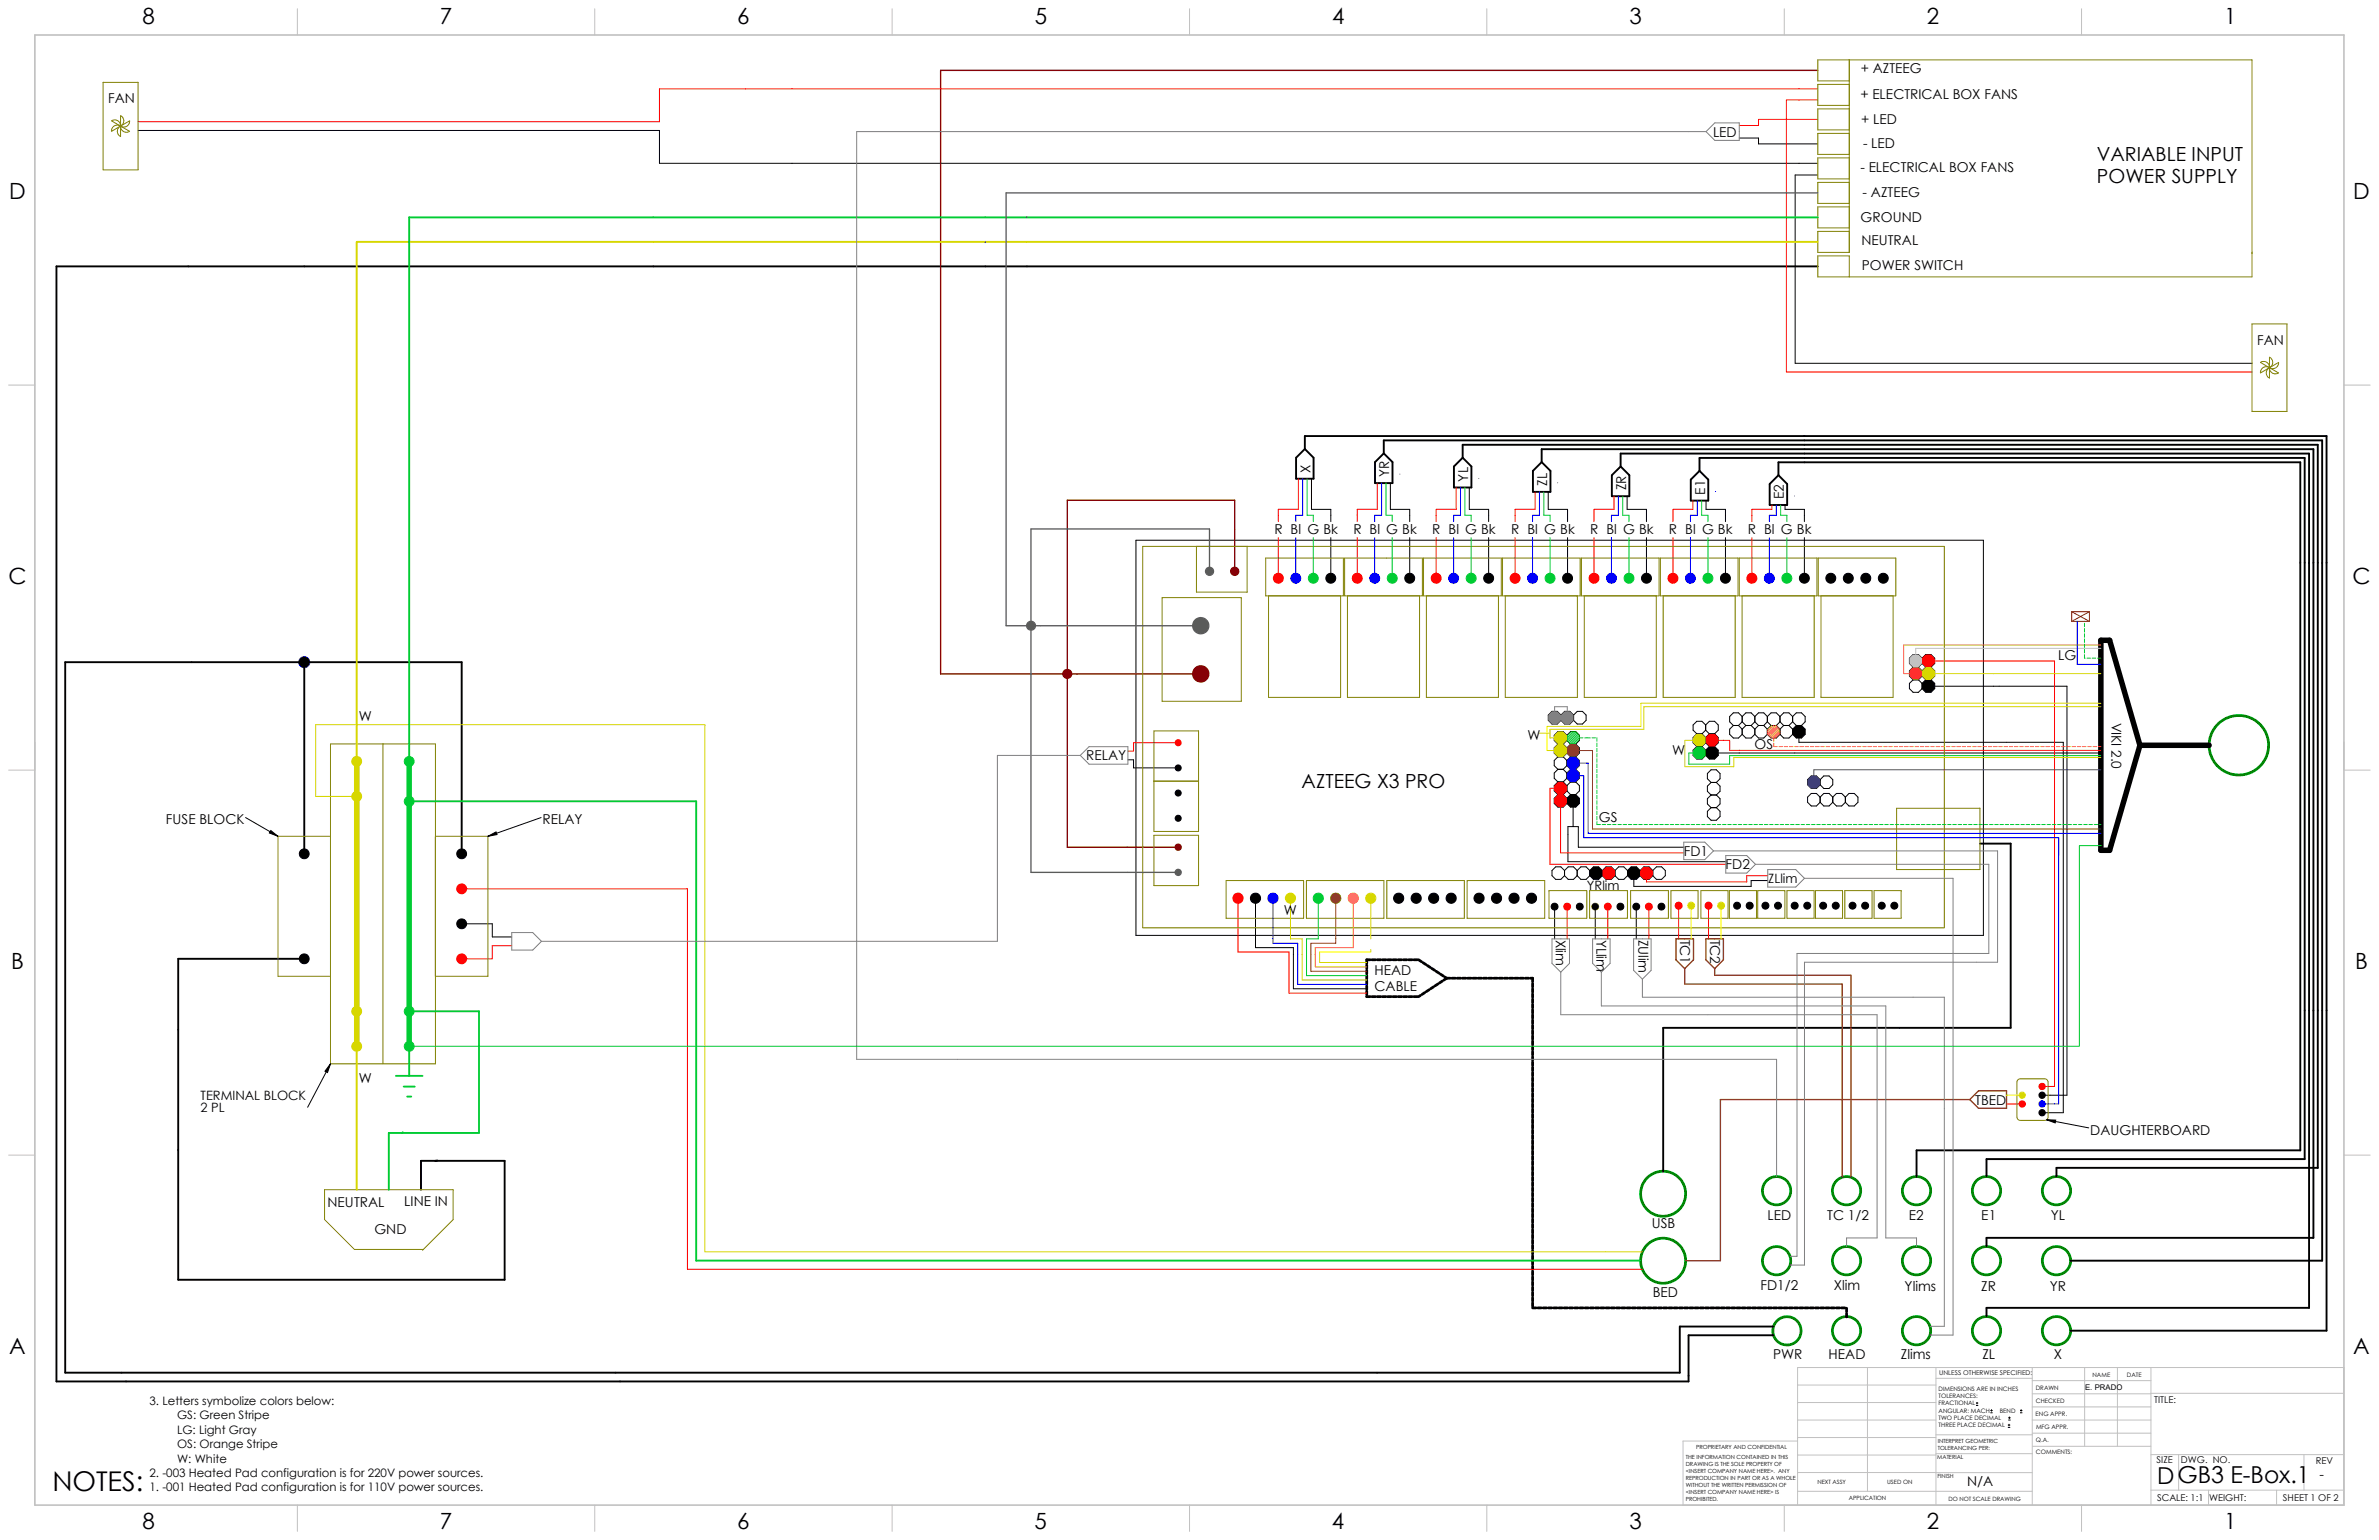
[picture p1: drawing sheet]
<svg xmlns="http://www.w3.org/2000/svg" width="864mm" height="559mm" viewBox="0 0 864 559" stroke-linecap="round" stroke-linejoin="round" font-family="sans-serif">
<defs><g id="words">
<text font-size="9.9" x="19" y="541.2">NOTES:</text>
<text font-size="8.5" x="783.1" y="538.4">DGB3 E-Box.1</text>
<g font-size="8.1">
<text x="51.8" y="8.5">8</text>
<text x="159.7" y="8.5">7</text>
<text x="267.7" y="8.5">6</text>
<text x="375.6" y="8.5">5</text>
<text x="483.6" y="8.5">4</text>
<text x="591.5" y="8.5">3</text>
<text x="699.5" y="8.5">2</text>
<text x="807.4" y="8.5">1</text>
<text x="3.3" y="72">D</text>
<text x="854.3" y="72">D</text>
<text x="3.1" y="211.7">C</text>
<text x="854" y="211.7">C</text>
<text x="4.1" y="351.4">B</text>
<text x="854.9" y="351.4">B</text>
<text x="3.3" y="491.1">A</text>
<text x="854.3" y="491.1">A</text>
<text x="51.7" y="554.6">8</text>
<text x="159.7" y="554.6">7</text>
<text x="267.7" y="554.6">6</text>
<text x="375.6" y="554.6">5</text>
<text x="483.5" y="554.6">4</text>
<text x="591.5" y="554.6">3</text>
<text x="699.4" y="554.6">2</text>
<text x="807.4" y="554.6">1</text>
</g>
<g font-size="7.1">
<text x="761.2" y="58.3">VARIABLE INPUT</text>
<text x="761.2" y="66.3">POWER SUPPLY</text>
<text x="472.5" y="286.1">AZTEEG X3 PRO</text>
</g>
<g font-size="4.9">
<text x="675.5" y="26.4">+ AZTEEG</text>
<text x="675.3" y="36">+ ELECTRICAL BOX FANS</text>
<text x="39.3" y="37.4">FAN</text>
<text x="675.6" y="45">+ LED</text>
<text x="621.8" y="49.7">LED</text>
<text x="676.3" y="53.7">- LED</text>
<text x="675.3" y="62.6">- ELECTRICAL BOX FANS</text>
<text x="676.1" y="71.5">- AZTEEG</text>
<text x="675.4" y="80.5">GROUND</text>
<text x="675.7" y="89">NEUTRAL</text>
<text x="675.9" y="97.9">POWER SWITCH</text>
<text x="819.3" y="125.1">FAN</text>
<text x="475.7" y="171.6" transform="rotate(-90 475.7 171.6)">X</text>
<text x="504.3" y="173.1" transform="rotate(-90 504.3 173.1)">YR</text>
<text x="533" y="174.7" transform="rotate(-90 533 174.7)">YL</text>
<text x="561.7" y="176.3" transform="rotate(-90 561.7 176.3)">ZL</text>
<text x="590.3" y="177.9" transform="rotate(-90 590.3 177.9)">ZR</text>
<text x="619" y="179.5" transform="rotate(-90 619 179.5)">E1</text>
<text x="647.6" y="181.1" transform="rotate(-90 647.6 181.1)">E2</text>
<text x="462.6" y="193.8">R Bl G Bk</text>
<text x="491.3" y="193.8">R Bl G Bk</text>
<text x="519.9" y="193.8">R Bl G Bk</text>
<text x="548.6" y="193.8">R Bl G Bk</text>
<text x="577.2" y="193.8">R Bl G Bk</text>
<text x="605.9" y="193.8">R Bl G Bk</text>
<text x="634.5" y="193.8">R Bl G Bk</text>
<text x="747.2" y="239.5">LG</text>
<text x="130.3" y="261.6">W</text>
<text x="766.5" y="262.3" transform="rotate(90 766.5 262.3)">VIKI 2.0</text>
<text x="554.5" y="268.4">W</text>
<text x="394.3" y="275.8">RELAY</text>
<text x="607" y="274.1">W</text>
<text x="636.9" y="271.6">OS</text>
<text x="60.2" y="299.1">FUSE BLOCK</text>
<text x="197" y="299.1">RELAY</text>
<text x="580.4" y="298.2">GS</text>
<text x="611.2" y="310.5">FD1</text>
<text x="626.4" y="315.5">FD2</text>
<text x="466.1" y="332.1">W</text>
<text x="564.8" y="340.9" transform="rotate(90 564.8 340.9)">Xlim</text>
<text x="579.5" y="340.9" transform="rotate(90 579.5 340.9)">YLlim</text>
<text x="594.8" y="340.9" transform="rotate(90 594.8 340.9)">ZUlim</text>
<text x="609.9" y="340.9" transform="rotate(90 609.9 340.9)">TC1</text>
<text x="620.8" y="340.9" transform="rotate(90 620.8 340.9)">TC2</text>
<text x="498.9" y="353.8">HEAD</text>
<text x="498.9" y="359.8">CABLE</text>
<text x="130.3" y="393">W</text>
<text x="717" y="400.8">TBED</text>
<text x="758.8" y="411.7">DAUGHTERBOARD</text>
<text x="118.9" y="437.8">NEUTRAL</text>
<text x="146.8" y="437.6">LINE IN</text>
<text x="641.6" y="442.6">LED</text>
<text x="663.3" y="442.6">TC 1/2</text>
<text x="693" y="442.5">E2</text>
<text x="719.2" y="442.5">E1</text>
<text x="744.5" y="442.5">YL</text>
<text x="135.9" y="447.7">GND</text>
<text x="599.6" y="445.5">USB</text>
<text x="639.1" y="468">FD1/2</text>
<text x="665.7" y="468">Xlim</text>
<text x="600" y="470.5">BED</text>
<text x="691.4" y="468.3">Ylims</text>
<text x="719.2" y="468.3">ZR</text>
<text x="744.1" y="468.3">YR</text>
<text x="643.7" y="493.2">PWR</text>
<text x="663.8" y="493.2">HEAD</text>
<text x="690" y="493.2">Zlims</text>
<text x="719.6" y="493.2">ZL</text>
<text x="745.6" y="493.2">X</text>
<text x="714.1" y="539.1">N/A</text>
<text x="842" y="536.7">-</text>
</g>
<g font-size="4.7">
<text x="576.1" y="322.9">YRlim</text>
<text x="641.9" y="320.2">ZLlim</text>
<text x="72.8" y="399">TERMINAL BLOCK</text>
<text x="72.8" y="403.5">2 PL</text>
</g>
<g font-size="4.2">
<text x="54.3" y="509.8">3. Letters symbolize colors below:</text>
<text x="64.3" y="515.1">GS: Green Stripe</text>
<text x="64.3" y="520.3">LG: Light Gray</text>
<text x="64.3" y="525.5">OS: Orange Stripe</text>
<text x="64.3" y="530.7">W: White</text>
<text x="54.3" y="536">2. -003 Heated Pad configuration is for 220V power sources.</text>
<text x="54.3" y="541.2">1. -001 Heated Pad configuration is for 110V power sources.</text>
</g>
<g font-size="3.4">
<text x="782" y="508.9">TITLE:</text>
<text x="782.9" y="531">SIZE</text>
<text x="791.7" y="531">DWG. NO.</text>
<text x="840.7" y="531.1">REV</text>
<text x="783.1" y="544.5">SCALE: 1:1</text>
<text x="801.9" y="544.7">WEIGHT:</text>
<text x="828.8" y="544.5">SHEET 1 OF 2</text>
</g>
<text font-size="2.8" x="756.9" y="504.4">E. PRADO</text>
<text font-size="2.4" x="704" y="499.1">UNLESS OTHERWISE SPECIFIED:</text>
<g font-size="2.2">
<text x="759.6" y="499.5">NAME</text>
<text x="772.1" y="499.6">DATE</text>
<text x="703.7" y="504.7">DIMENSIONS ARE IN INCHES</text>
<text x="703.7" y="507.3">TOLERANCES:</text>
<text x="703.7" y="509.9">FRACTIONAL</text>
<text x="739" y="504.3">DRAWN</text>
<text x="739" y="509.2">CHECKED</text>
<text x="703.7" y="512.6">ANGULAR: MACH</text>
<text x="703.7" y="515.3">TWO PLACE DECIMAL</text>
<text x="726" y="512.6">BEND</text>
<text x="739" y="513.9">ENG APPR.</text>
<text x="703.7" y="517.9">THREE PLACE DECIMAL</text>
<text x="739.1" y="518.6">MFG APPR.</text>
<text x="739.1" y="527.5">COMMENTS:</text>
<text x="739.1" y="523.3">Q.A.</text>
</g>
<g font-size="2.1">
<text x="659.7" y="538.6">NEXT ASSY</text>
<text x="685.1" y="538.6">USED ON</text>
<text x="671.2" y="544.4">APPLICATION</text>
<text x="707.3" y="544.5">DO NOT SCALE DRAWING</text>
</g>
<g font-size="2">
<text x="615.7" y="525.8">PROPRIETARY AND CONFIDENTIAL</text>
<text x="703.4" y="523.5">INTERPRET GEOMETRIC</text>
<text x="703.4" y="526">TOLERANCING PER:</text>
<text x="612" y="529.4">THE INFORMATION CONTAINED IN THIS</text>
<text x="612" y="531.9">DRAWING IS THE SOLE PROPERTY OF</text>
<text x="703.3" y="529.6">MATERIAL</text>
<text x="612" y="534.5">&lt;INSERT COMPANY NAME HERE&gt;. ANY</text>
<text x="612" y="537">REPRODUCTION IN PART OR AS A WHOLE</text>
<text x="612" y="539.5">WITHOUT THE WRITTEN PERMISSION OF</text>
<text x="703.3" y="536.4">FINISH</text>
<text x="612" y="542">&lt;INSERT COMPANY NAME HERE&gt; IS</text>
<text x="612" y="544.5">PROHIBITED.</text>
</g>
</g></defs>
<g fill="none" stroke="#000" stroke-width=".36">
<path d="M50.1 47.3h189.3v12h420.5M631.4 50.1h7v2.1h21.5M659.9 63.5h-8.2v68.3h165.8M476.1 173.7v11.1h7v4.5M504.7 175.3v9.5h7v4.5M533.4 176.9v7.9h7v4.5M562 178.5v6.3h7v4.5M412.4 196h307.6v143.4h-307.6zM483.1 195.1v12.9M511.7 195.1v12.9M540.4 195.1v12.9M569 195.1v12.9"/>
<path d="M590.7 180.1v4.7h7v4.5M597.7 195.1v12.9M619.3 181.6v3.2h7.1v4.5M626.4 195.1v12.9M648 183.2v1.6h7v4.5M655 195.1v12.9M697.7 238.8l1.4-1.3h1.9l1.3 1.3v1.9l-1.3 1.4M697.7 238.8l-1.3-1.3h-1.9l-1.4 1.3v1.9l1.4 1.4M697.7 238.8v1.9M566.6 259.5l-1.3-1.4h-1.9l-1.4 1.4v1.9l1.4 1.3h1.9l1.3-1.3M566.6 259.5l1.4-1.4h1.9l1.3 1.4M566.6 259.5v1.9"/>
<path d="M571.2 259.5v1.9M571.2 259.5l1.4-1.4h1.8l1.4 1.4v1.9l-1.4 1.3h-1.8l-1.4-1.3M694.5 242.1l-1.4 1.3v1.9l1.4 1.4M694.5 246.7l-1.4 1.3v1.9l1.4 1.3h1.9l1.3-1.3M694.5 242.1h1.9M694.5 246.7h1.9M696.4 242.1l1.3 1.3M696.4 246.7l1.3 1.3M697.7 245.3l1.4 1.4M697.7 240.7l-1.3 1.4M697.7 243.4v1.9M697.7 248v1.9"/>
<path d="M697.7 240.7l1.4 1.4M697.7 245.3l-1.3 1.4M699.1 242.1h1.9M699.1 242.1l-1.4 1.3M699.1 246.7h1.9M699.1 246.7l-1.4 1.3M701 242.1l1.3 1.3v1.9l-1.3 1.4M701 246.7l1.3 1.3v1.9l-1.3 1.3h-1.9l-1.4-1.3M702.3 249h48v148.4h-9M409.4 275.7h2.1v2.9h15.1M565.5 270l-1.3 1.4v1.9l1.3 1.3M565.5 274.6l-1.3 1.3v1.9l1.3 1.4"/>
<path d="M565.5 279.2l-1.3 1.3v1.9l1.3 1.3M565.5 270h2M565.5 274.6h2M565.5 279.2h2M566.6 261.4l1.4 1.3h1.9l1.3-1.3M567.5 270l1.3 1.4M567.5 279.2l1.3 1.3M567.5 274.6l1.3 1.3M568.8 266.8l-1.3-1.3h-2l-1.3 1.3v1.9l1.3 1.3M568.8 266.8l1.3-1.3h1.9l1.3 1.3v1.9l-1.3 1.3M568.8 273.3l1.3 1.3M568.8 268.7l-1.3 1.3"/>
<path d="M568.8 266.8v1.9M568.8 271.4v1.9M568.8 275.9v1.9M568.8 273.3l-1.3 1.3M568.8 268.7l1.3 1.3M568.8 277.8l-1.3 1.4M568.8 277.8l1.3 1.4M570.1 270h1.9M570.1 274.6h1.9M570.1 270l-1.3 1.4M570.1 279.2h1.9M570.1 274.6l-1.3 1.3"/>
<path d="M570.1 279.2l-1.3 1.3M572 270l1.3 1.4v1.9l-1.3 1.3M572 274.6l1.3 1.3v1.9l-1.3 1.4M572 279.2l1.3 1.3v1.9l-1.3 1.3M616 266.3l-1.4 1.3v1.9l1.4 1.4M616 270.9l-1.4 1.3v1.9l1.4 1.3h1.8l1.4-1.3M616 266.3h1.8M616 270.9h1.8M617.8 266.3l1.4 1.3M617.8 270.9l1.4 1.3M619.2 263.1l1.3-1.4h1.9l1.3 1.4v1.8l-1.3 1.4M619.2 263.1l-1.4-1.4h-1.8l-1.4 1.4v1.8l1.4 1.4"/>
<path d="M619.2 264.9l-1.4 1.4M619.2 263.1v1.8M619.2 267.6v1.9M619.2 272.2v1.9M619.2 264.9l1.3 1.4M619.2 269.5l1.3 1.4M619.2 269.5l-1.4 1.4M620.5 266.3h1.9M620.5 266.3l-1.3 1.3M620.5 270.9h1.9M620.5 270.9l-1.3 1.3M622.4 266.3l1.3 1.3v1.9l-1.3 1.4"/>
<path d="M622.4 270.9l1.3 1.3v1.9l-1.3 1.3h-1.9l-1.3-1.3M623.7 273.2h138.9M629.2 263.2l-1.3 1.4v1.9l1.3 1.3h1.9l1.3-1.3M629.2 263.2h1.9M631.1 263.2l1.3 1.4M632.4 260l1.4-1.3h1.9l1.3 1.3M632.4 260l-1.3-1.3h-1.9l-1.3 1.3v1.9l1.3 1.3M632.4 266.5l1.4 1.3h1.9l1.3-1.3M632.4 261.9l-1.3 1.3M632.4 260v1.9M632.4 264.6v1.9M632.4 261.9l1.4 1.3"/>
<path d="M633.8 263.2h1.9M633.8 263.2l-1.4 1.4M635.7 263.2l1.3 1.4M637 260l1.4-1.3h1.9l1.3 1.3M637 266.5l1.4 1.3h1.9l1.3-1.3M637 261.9l-1.3 1.3M637 260v1.9M637 264.6v1.9M637 261.9l1.4 1.3M638.4 263.2h1.9M638.4 263.2l-1.4 1.4M640.3 263.2l1.3 1.4"/>
<path d="M641.6 260l1.3-1.3h1.9l1.3 1.3M641.6 266.5l1.3 1.3h1.9l1.3-1.3M641.6 261.9l-1.3 1.3M641.6 260v1.9M641.6 264.6v1.9M641.6 261.9l1.3 1.3M642.9 263.2h1.9M642.9 263.2l-1.3 1.4M644.8 263.2l1.3 1.4M646.1 260l1.4-1.3h1.9l1.3 1.3M646.1 266.5l1.4 1.3h1.9l1.3-1.3M646.1 261.9l-1.3 1.3"/>
<path d="M646.1 260v1.9M646.1 264.6v1.9M646.1 261.9l1.4 1.3M647.5 263.2h1.9M647.5 263.2l-1.4 1.4M649.4 263.2l1.3 1.4M650.7 260l1.4-1.3h1.9l1.3 1.3v1.9l-1.3 1.3M650.7 261.9l-1.3 1.3M650.7 260v1.9M650.7 264.6v1.9M650.7 261.9l1.4 1.3M652.1 263.2h1.9"/>
<path d="M652.1 263.2l-1.4 1.4M653 267.8v1.6h96v134.4h-7.7M654 263.2l1.3 1.4v1.9l-1.3 1.3h-1.9l-1.4-1.3M565.5 283.7l-1.3 1.4v1.9l1.3 1.3M565.5 288.3l-1.3 1.4v1.8l1.3 1.4h2l1.3-1.4M565.5 283.7h2M565.5 288.3h2M567.5 283.7l1.3 1.4M567.5 288.3l1.3 1.4M568.8 280.5v1.9M568.8 285.1v1.9M568.8 289.7v1.8"/>
<path d="M568.8 287l-1.3 1.3M568.8 282.4l1.3 1.3M568.8 287l1.3 1.3M568.8 282.4l-1.3 1.3M570.1 283.7h1.9M570.1 288.3h1.9M570.1 283.7l-1.3 1.4M570.1 288.3l-1.3 1.4M571 292.9v7M572 283.7l1.3 1.4v1.9l-1.3 1.3M572 288.3l1.3 1.4v1.8l-1.3 1.4h-1.9l-1.3-1.4M621.1 283.9l-1.3-1.3v-1.9l1.3-1.4h1.9l1.4 1.4v1.9l-1.4 1.3"/>
<path d="M621.1 283.9l-1.3 1.4v1.8l1.3 1.4M621.1 288.5l-1.3 1.3v1.9l1.3 1.4M621.1 293.1l-1.3 1.3v1.9l1.3 1.3h1.9l1.4-1.3v-1.9l-1.4-1.3M621.1 283.9h1.9M621.1 288.5h1.9M621.1 293.1h1.9M623 283.9l1.4 1.4v1.8l-1.4 1.4M623 288.5l1.4 1.3v1.9l-1.4 1.4M660.7 282.9l-1.3-1.3h-1.9l-1.3 1.3v1.9l1.3 1.3h1.9l1.3-1.3M660.7 289.2l-1.3-1.3h-1.9l-1.3 1.3v1.9l1.3 1.4h1.9l1.3-1.4M660.7 289.2l1.4-1.3h1.9l1.3 1.3M660.7 291.1l1.4 1.4h1.9l1.3-1.4"/>
<path d="M660.7 282.9v1.9M660.7 289.2v1.9M660.7 282.9l1.4-1.3h1.9l1.3 1.3v1.9l-1.3 1.3h-1.9l-1.4-1.3M665.3 289.2l1.4-1.3h1.8l1.4 1.3M665.3 291.1l1.4 1.4h1.8l1.4-1.4M665.3 289.2v1.9M669.9 289.2l1.3-1.3h1.9l1.4 1.3v1.9l-1.4 1.4h-1.9l-1.3-1.4M669.9 289.2v1.9M567.9 315.9l1.4-1.4h1.9l1.3 1.4M567.9 315.9l-1.3-1.4h-1.9l-1.3 1.4v1.9l1.3 1.3h1.9l1.3-1.3M567.9 317.8l1.4 1.3h1.9l1.3-1.3M567.9 315.9v1.9"/>
<path d="M572.5 315.9l1.4-1.4h1.9l1.3 1.4M572.5 317.8l1.4 1.3h1.9l1.3-1.3M572.5 315.9v1.9M577.1 315.9l1.4-1.4h1.8l1.4 1.4M577.1 317.8l1.4 1.3h1.8l1.4-1.3M577.1 315.9v1.9M581.7 315.9l1.3-1.4h1.9l1.4 1.4M581.7 317.8l1.3 1.3h1.9l1.4-1.3M581.7 315.9v1.9M586.3 315.9l1.3-1.4h1.9l1.3 1.4M586.3 317.8l1.3 1.3h1.9l1.3-1.3M586.3 315.9v1.9"/>
<path d="M590.8 315.9l1.3-1.4h1.9l1.4 1.4M590.8 317.8l1.3 1.3h1.9l1.4-1.3M590.8 315.9v1.9M593.1 319.1v2.5h42.6v-2.1h6M595.4 315.9l1.3-1.4h1.9l1.4 1.4M595.4 317.8l1.3 1.3h1.9l1.4-1.3M595.4 315.9v1.9M600 315.9l1.3-1.4h1.9l1.3 1.4v1.9l-1.3 1.3h-1.9l-1.3-1.3M600 315.9v1.9M611.2 307.4h-38.3v-7.5h-3.7v12.8h57.3M169.1 335.2h9.6v4.8h7.1M455.8 327.8v16.1h13.7v14.9h26.6"/>
<path d="M564.3 330.2v10.5M579.1 330.2v10.5M594 330.2v10.5M603.6 327.8l-1.6 1.7"/>
<circle cx="483.1" cy="209.8" r="1.8"/>
<circle cx="511.7" cy="209.8" r="1.81"/>
<circle cx="540.4" cy="209.8" r="1.81"/>
<circle cx="569" cy="209.8" r="1.8"/>
<circle cx="597.7" cy="209.8" r="1.8"/>
<circle cx="626.3" cy="209.8" r="1.8"/>
<circle cx="655" cy="209.8" r="1.8"/>
<circle cx="664.6" cy="209.8" r="1.81"/>
<circle cx="670.9" cy="209.8" r="1.81"/>
<circle cx="677.3" cy="209.8" r="1.81"/>
<circle cx="683.6" cy="209.8" r="1.81"/>
<circle cx="427.7" cy="278.7" r="1.08"/>
<circle cx="427.7" cy="296.9" r="1.09"/>
<circle cx="427.7" cy="287.8" r="1.09"/>
<circle cx="110.4" cy="309.8" r="1.78"/>
<circle cx="167.6" cy="309.8" r="1.78"/>
<circle cx="167.6" cy="335.2" r="1.78"/>
<circle cx="455.8" cy="325.9" r="1.84"/>
<circle cx="507.7" cy="325.9" r="1.84"/>
<circle cx="514.1" cy="325.9" r="1.84"/>
<circle cx="520.4" cy="325.9" r="1.84"/>
<circle cx="526.8" cy="325.9" r="1.84"/>
<circle cx="536.9" cy="325.9" r="1.83"/>
<circle cx="543.3" cy="325.9" r="1.83"/>
<circle cx="549.6" cy="325.9" r="1.83"/>
<circle cx="556" cy="325.9" r="1.83"/>
<circle cx="564.3" cy="329" r="1.23"/>
<circle cx="573.5" cy="329" r="1.23"/>
<circle cx="588.2" cy="329" r="1.23"/>
<circle cx="594" cy="329" r="1.24"/>
<circle cx="603.1" cy="329" r="1.24"/>
<circle cx="630.6" cy="328.6" r="1.26"/>
<circle cx="635.1" cy="328.6" r="1.26"/>
<circle cx="640.9" cy="328.6" r="1.25"/>
<circle cx="645.5" cy="328.6" r="1.25"/>
<circle cx="651.5" cy="328.6" r="1.25"/>
<circle cx="656.1" cy="328.6" r="1.26"/>
<circle cx="661.8" cy="328.6" r="1.26"/>
<circle cx="666.4" cy="328.6" r="1.25"/>
<circle cx="672.5" cy="328.6" r="1.25"/>
<circle cx="677.1" cy="328.6" r="1.26"/>
<circle cx="683.1" cy="328.6" r="1.25"/>
<circle cx="687.7" cy="328.6" r="1.25"/>
<circle cx="110.4" cy="347.9" r="1.78"/>
<circle cx="741.3" cy="397.4" r="1.13"/>
<circle cx="741.3" cy="403.8" r="1.13"/>
</g>
<g fill="none" stroke="#800000" stroke-width=".49">
<path d="M659.9 25.5h-318.4v219.1h44.4M448.2 205.9v-24.4h-60.8v61.5M387.4 246.1v61.3h39.2M389 244.6h44"/>
<circle cx="448.2" cy="207.3" r="1.45"/>
<circle cx="387.4" cy="244.5" r="1.6"/>
<circle cx="435.9" cy="244.5" r="2.92"/>
<circle cx="427.7" cy="307.4" r="1.08"/>
</g>
<g fill="none" stroke="#f00" stroke-width=".36">
<path d="M659.9 32.2h-420.5v12h-189.3M659.9 36.3h-11.4v98.7h169M659.9 43.3h-21.5v2.2h-7M471.3 173.7v11.1h-7.3v4.5M500 175.3v9.5h-7.3v4.5M528.6 176.9v7.9h-7.3v4.5M557.2 178.5v6.3h-7.2v4.5M464 195.1v12.9M492.7 195.1v12.9M521.3 195.1v12.9M550 195.1v12.9M578.6 195.1v12.9"/>
<path d="M585.9 180.1v4.7h-7.3v4.5M607.3 195.1v12.9M614.5 181.6v3.2h-7.2v4.5M636 195.1v12.9M643.2 183.2v1.6h-7.2v4.5M702.3 239.9h43.5v154.3h-4.5M426.6 269.5h-15.1v3h-2.1M623.7 268.7h4.2v3.6h134.7M564.2 286h-1.6v27.6h63.9M566.5 292.9v16.6h44.7M641.7 317.8h-7.6v2.2h-36.4v-.9M169.4 322.5h80.2v138.1h346.6"/>
<path d="M449.4 327.8v17.6h18.5v15h28.2M568.9 330.2v10.5M583.6 330.2v10.5M598.6 330.2v10.5M609.3 329.9v10.8M620.2 329.9v10.8M185.8 343.2h-7.1v4.7h-9.6M728.4 400.6h6.8"/>
<circle cx="464" cy="209.8" r="1.8"/>
<circle cx="492.7" cy="209.8" r="1.81"/>
<circle cx="521.3" cy="209.8" r="1.81"/>
<circle cx="550" cy="209.8" r="1.8"/>
<circle cx="578.6" cy="209.8" r="1.8"/>
<circle cx="607.3" cy="209.8" r="1.8"/>
<circle cx="635.9" cy="209.8" r="1.8"/>
<circle cx="427.7" cy="269.5" r="1.08"/>
<circle cx="167.6" cy="322.5" r="1.78"/>
<circle cx="449.4" cy="325.9" r="1.84"/>
<circle cx="568.9" cy="329" r="1.24"/>
<circle cx="583.6" cy="329" r="1.24"/>
<circle cx="598.5" cy="329" r="1.23"/>
<circle cx="609.4" cy="328.6" r="1.25"/>
<circle cx="620.2" cy="328.6" r="1.25"/>
<circle cx="167.6" cy="347.9" r="1.78"/>
<circle cx="741.3" cy="394.2" r="1.13"/>
<circle cx="734.1" cy="400.6" r="1.13"/>
</g>
<path d="M823.3 133.4h1M823.5 133.1l.7 .7M823.9 132.9v1M824.2 133.1l-.7 .7M573.3 272.3h4.8v28.5h184.5M484.9 327.8v14.5h-9v10.1h20.2" fill="none" stroke="#804000" stroke-width=".36"/>
<g fill="none" stroke="#008000" stroke-width="1" stroke-linecap="butt">
<circle cx="812.7" cy="270.4" r="10.8"/>
<circle cx="603.7" cy="433.1" r="8.2"/>
<circle cx="644.9" cy="432.1" r="5.1"/>
<circle cx="670.3" cy="432.1" r="5.1"/>
<circle cx="695.7" cy="432.1" r="5.1"/>
<circle cx="721.1" cy="432.1" r="5.1"/>
<circle cx="746.5" cy="432.1" r="5.1"/>
<circle cx="603.7" cy="457.5" r="8.2"/>
<circle cx="644.9" cy="457.5" r="5.1"/>
<circle cx="670.3" cy="457.5" r="5.1"/>
<circle cx="695.7" cy="457.5" r="5.1"/>
<circle cx="721.1" cy="457.5" r="5.1"/>
<circle cx="746.5" cy="457.5" r="5.1"/>
<circle cx="648.7" cy="482.9" r="5.1"/>
<circle cx="670.3" cy="482.9" r="5.1"/>
<circle cx="695.7" cy="482.9" r="5.1"/>
<circle cx="721.1" cy="482.9" r="5.1"/>
<circle cx="746.5" cy="482.9" r="5.1"/>
</g>
<g fill="none" stroke="#808000" stroke-width=".36">
<path d="M37.4 29.9h12.7v31.7h-12.7zM671.3 30.6h-11.4v7.6h11.4M671.3 29.4h-11.4v-7.7h157.6v78.8h-157.6v-7.6h11.4v7.6M671.3 39.5h-11.4v7.6h11.4M671.3 21.7v69.9h-11.4v-7.6h11.4M40.5 43.8a2.12 2.12 0 0 1 2.2 0 2.12 2.12 0 0 1 1.1 2zM41 46.1l1.5-.7 1.3 .4-3.3 1.9zM43.2 45.8h1.1M43.4 45.4l.7 .7M43.8 45.8l3.3 1.9a2.12 2.12 0 0 1-2.3 0 2.12 2.12 0 0 1-1-1.9zM43.8 45.8l3.3-2a2.12 2.12 0 0 1-1.1 2 2.12 2.12 0 0 1-2.2 0zM43.8 41.9v7.7a2.29 2.29 0 0 1-1.2-2.3 2.29 2.29 0 0 1 1.7-1.9 2.09 2.09 0 0 0-.5-3.5z"/>
<path d="M44.1 45.4l-.7 .7M671.3 48.4h-11.4v7.6h11.4M671.3 57.3h-11.4v7.6h11.4M671.3 66.2h-11.4v7.6h11.4M671.3 75.1h-11.4v7.6h11.4M817.5 117.5h12.7v31.8h-12.7zM820.6 131.5a2.12 2.12 0 0 1 2.2-.1 2.12 2.12 0 0 1 1 2zM821.1 133.7a2.66 2.66 0 0 1 3.6 0 2.21 2.21 0 0 0 2.5-2.2l-6.6 3.8 .1-.8zM823.8 133.4l3.4 1.9a2.16 2.16 0 0 1-3.4-1.9zM823.8 129.6a2.27 2.27 0 0 1 1.2 2.3 2.27 2.27 0 0 1-1.7 1.9 2.08 2.08 0 0 0 .5 3.4zM414.8 198.3h291v138.4h-291zM434.3 198.3v16.6h18.4v-16.6"/>
<path d="M421.9 216.9h28.7v37.6h-28.7zM459.5 202.5h28.1v13.7h-28.1zM460.5 216.2v36.8h26.2v-36.8M488.1 202.5h28.2v13.7h-28.2zM489.1 216.2v36.8h26.2v-36.8M516.7 202.5h28.3v13.7h-28.3zM517.8 216.2v36.8h26.2v-36.8M545.4 202.5h28.2v13.7h-28.2zM546.4 216.2v36.8h26.2v-36.8M574.1 202.5h28.2v13.7h-28.2zM575.1 216.2v36.8h26.1v-36.8M602.7 202.5h28.2v13.7h-28.2z"/>
<path d="M603.7 216.2v36.8h26.2v-36.8M631.4 202.5h28.2v13.7h-28.2zM632.4 216.2v36.8h26.2v-36.8M660 202.5h28.2v13.7h-28.2zM661 216.2v36.8h26.2v-36.8M120 270h38.1v116h-38.1zM139 270v116M418.9 265.2h16.2v36.5h-16.2zM418.9 283.5h16.2M688.5 293.3h30.3v22.2h-30.3zM120 303.5h-19.1v50.8h19.1M158.1 303.5h19v50.8h-19"/>
<path d="M418.9 303.1h16.2v18.2h-16.2zM445.1 319.5h28.1v13.7h-28.1zM474.2 319.5h28.2v13.7h-28.2zM503.4 319.5h28.2v13.7h-28.2zM532.6 319.5h28.2v13.7h-28.2zM562.3 323.2h13.7v10h-13.7zM577 323.2h13.8v10h-13.8zM591.9 323.2h13.7v10h-13.7zM606.6 323.2h9.8v10h-9.8zM617.4 323.2h9.9v10h-9.9zM627.8 323.2h9.9v10h-9.9zM638.1 323.2h9.8v10h-9.8z"/>
<path d="M648.7 323.2h9.8v10h-9.8zM659 323.2h9.9v10h-9.9zM669.7 323.2h9.9v10h-9.9zM680.3 323.2h9.8v10h-9.8zM732.5 391.8l.9-.4h8.8l1.1 .7 .2 13.3-.6 1-9.5 .1-1-.4-.2-.7v-12.8zM153.7 453.4h-25.1l-10.8-10.9v-10.8h46.7v10.8l-11.1 11.2"/>
<circle cx="484.9" cy="325.9" r="1.84"/>
<circle cx="579.1" cy="329" r="1.23"/>
</g>
<g fill="none" stroke="#ff8000" stroke-width=".36">
<path d="M762.6 234.1h-71.5v10.3h2.1M643.2 263.2l-1.6 1.7M643.9 267.8v1.2M643.9 269.7v1.2h1.3M643.9 263.2l-2.3 2.3M644.5 263.2l-2.9 3M645 263.4l-3.3 3.2M645.3 263.7l-3.3 3.2M645.6 264l-3.2 3.3M645.8 270.9h1.2M645.9 264.4l-3.2 3.2M646.1 264.8l-3 3"/>
<path d="M646.1 265.4l-2.3 2.4M646.1 266.1l-1.7 1.7M647.7 270.9h1.2M649.6 270.9h1.2M651.5 270.9h1.2M653.4 270.9h1.3M655.3 270.9h1.3M657.2 270.9h1.2M659.1 270.9h1.2M661 270.9h1.2M662.9 270.9h1.3M664.8 270.9h1.3"/>
<path d="M666.7 270.9h1.3M668.6 270.9h1.2M670.5 270.9h1.2M672.4 270.9h1.2M674.3 270.9h1.3M676.2 270.9h1.3M678.1 270.9h1.3M680 270.9h1.2M681.9 270.9h1.2M683.8 270.9h1.3M685.7 270.9h1.3M687.6 270.9h1.3"/>
<path d="M689.5 270.9h1.2M691.4 270.9h1.2M693.3 270.9h1.2M695.2 270.9h1.2M697.1 270.9h1.3M699 270.9h1.3M700.9 270.9h1.2M702.8 270.9h1.2M704.7 270.9h1.2M706.6 270.9h1.3M708.5 270.9h1.3M710.4 270.9h1.3"/>
<path d="M712.3 270.9h1.2M714.2 270.9h1.2M716.1 270.9h1.2M718 270.9h1.3M719.9 270.9h1.3M721.8 270.9h1.3M723.7 270.9h1.2M725.6 270.9h1.2M727.5 270.9h1.3M729.4 270.9h1.3M731.3 270.9h1.3M733.2 270.9h1.3"/>
<path d="M735.1 270.9h1.2M737 270.9h1.2M738.9 270.9h1.2M740.8 270.9h1.3M742.7 270.9h1.3M744.6 270.9h1.2M746.5 270.9h1.2M748.4 270.9h1.2M750.3 270.9h1.2M752.2 270.9h1.3M754.1 270.9h1.3M756 270.9h1.2"/>
<path d="M757.9 270.9h1.2M759.8 270.9h1.2M761.7 270.9h1M491.2 327.8v16.1M491.2 343.9h.1M491.2 343.9h-13.8v6.9h18.7"/>
<circle cx="491.3" cy="325.9" r="1.84"/>
</g>
<g fill="none" stroke="#d7d700" stroke-width=".36">
<path d="M762.6 256.4h-165.9v8.3h-34.1v3h1.6M129.5 278v.1M558.9 266.1h3.7M614.6 268.6h-2.9v9.6h17.7v-3.3h133.2M127.7 289h-13.1v-26h141.3v191.2h340.3M468.5 327.8v12.9h4.2v14.9h23.4M497.6 344.6v.8"/>
<circle cx="129.5" cy="276.3" r="1.77"/>
<circle cx="129.5" cy="289" r="1.77"/>
<circle cx="497.6" cy="325.9" r="1.84"/>
<circle cx="129.5" cy="367" r="1.78"/>
<circle cx="129.5" cy="379.7" r="1.78"/>
</g>
<g fill="none" stroke="#ff0" stroke-width=".36">
<path d="M702.3 244.4h60.3M762.6 255.2h-167v8.4h-34.1l.1 8.7h2.6M497.6 327.8v12.9M613.9 329.9v10.8M624.8 329.9v10.8M497.6 345.4h-18.6v3.8h17.1M728.4 397.4h4.5"/>
<circle cx="468.5" cy="325.9" r="1.84"/>
<circle cx="613.9" cy="328.6" r="1.25"/>
<circle cx="624.8" cy="328.6" r="1.27"/>
<circle cx="734.1" cy="397.4" r="1.13"/>
</g>
<g fill="none" stroke="#0c3" stroke-width=".36">
<path d="M474.5 173.7v13.3h2.2v2.3M503.1 175.3v11.7h2.3v2.3M531.8 176.9v10.1h2.2v2.3M560.4 178.5v8.5h2.3v2.3M476.7 195.1v12.9M505.4 195.1v12.9M534 195.1v12.9M562.7 195.1v12.9M589.1 180.1v6.9h2.2v2.3M591.3 195.1v12.9M617.7 181.6v5.4h2.3v2.3M620 195.1v12.9"/>
<path d="M646.4 183.2v3.8h2.3v2.3M648.7 195.1v12.9M756.7 237.5v1.3h.3M756.7 225.4v.1M756.7 226.1v1.3M756.7 228.1v1.2M756.7 230v1.2M756.7 231.9v1.2M756.7 233.7v1.3M756.7 235.6v1.3M757.6 238.8h1.3M759.5 238.8h1.3"/>
<path d="M761.4 238.8h1.3M148.6 278.1h.1M570.5 265.5l-1.7 1.6M571.1 265.5l-2.3 2.3M571.8 265.5l-3 2.9M572.2 265.6l-3.2 3.3M572.5 266l-3.2 3.2M572.9 266.3l-3.3 3.2M573.2 266.6l-3.3 3.2M573.3 267l-2.9 3M573.3 268.3l-1.7 1.7M574.6 267.7h-1.3l-2.3 2.3"/>
<path d="M575.3 267.7h2M577.9 267.7h1.3M579.7 267.7v1.3M579.7 269.6v1.3M579.7 271.5v1.3M579.7 273.4v1.3M579.7 275.3v1.3M579.7 277.2v1.3M579.7 279.1v1.3M614.6 273.2h-1.5v4.1h14.8v-3.1h134.7M579.7 281v1.3M579.7 282.9v1.3"/>
<path d="M579.7 284.8v1.3M579.7 286.7v1.3M579.7 288.6v1.3M579.7 290.5v1.3M579.7 292.4v1.3M579.7 294.3v1.3M579.7 296.2v1.3M579.7 298.1v1.1h1.3M581.6 299.2h1.3M583.5 299.2h1.3M585.4 299.2h1.3M587.3 299.2h1.3"/>
<path d="M589.2 299.2h1.3M591.1 299.2h1.3M593 299.2h1.3M594.9 299.2h1.3M596.8 299.2h1.3M598.7 299.2h1.3M600.6 299.2h1.3M602.5 299.2h1.3M604.4 299.2h1.3M606.3 299.2h1.3M608.2 299.2h1.3M610.1 299.2h1.3"/>
<path d="M612 299.2h1.3M613.9 299.2h1.3M615.8 299.2h1.3M617.7 299.2h1.3M619.6 299.2h1.3M621.5 299.2h1.3M623.4 299.2h1.3M625.3 299.2h1.3M627.2 299.2h1.3M629.1 299.2h1.3M631 299.2h1.3M632.9 299.2h1.3"/>
<path d="M634.8 299.2h1.3M636.7 299.2h1.3M638.6 299.2h1.3M640.5 299.2h1.3M642.4 299.2h1.3M644.3 299.2h1.3M646.2 299.2h1.3M648.1 299.2h1.3M650 299.2h1.3M651.9 299.2h1.3M653.8 299.2h1.3M655.7 299.2h1.3"/>
<path d="M657.6 299.2h1.3M659.5 299.2h1.3M661.4 299.2h1.3M663.3 299.2h1.3M665.2 299.2h1.3M667.1 299.2h1.3M669 299.2h1.3M670.9 299.2h1.3M672.8 299.2h1.3M674.7 299.2h1.3M676.6 299.2h1.3M678.5 299.2h1.3"/>
<path d="M680.4 299.2h1.3M682.3 299.2h1.3M684.2 299.2h1.3M686.1 299.2h1.3M688 299.2h1.3M689.9 299.2h1.3M691.8 299.2h1.3M693.7 299.2h1.3M695.6 299.2h1.3M697.5 299.2h1.3M699.4 299.2h1.3M701.3 299.2h1.3"/>
<path d="M703.2 299.2h1.3M705.1 299.2h1.3M707 299.2h1.3M708.9 299.2h1.3M710.8 299.2h1.3M712.7 299.2h1.3M714.6 299.2h1.3M716.5 299.2h1.3M718.4 299.2h1.3M720.3 299.2h1.3M722.2 299.2h1.3M724.1 299.2h1.3"/>
<path d="M726 299.2h1.3M727.9 299.2h1.3M729.8 299.2h1.3M731.7 299.2h1.3M733.6 299.2h1.3M735.5 299.2h1.3M737.4 299.2h1.3M739.3 299.2h1.3M741.2 299.2h1.3M743.1 299.2h1.3M745 299.2h1.3M746.9 299.2h1.3"/>
<path d="M748.8 299.2h1.3M750.7 299.2h1.3M752.6 299.2h1.3M754.5 299.2h1.3M756.4 299.2h1.3M758.3 299.2h1.3M760.2 299.2h1.3M762.1 299.2h.6M478.6 327.8v12.9h-4.3v13.3h21.8"/>
<circle cx="476.7" cy="209.8" r="1.8"/>
<circle cx="505.4" cy="209.8" r="1.81"/>
<circle cx="534" cy="209.8" r="1.81"/>
<circle cx="562.7" cy="209.8" r="1.8"/>
<circle cx="591.3" cy="209.8" r="1.8"/>
<circle cx="620" cy="209.8" r="1.8"/>
<circle cx="648.6" cy="209.8" r="1.8"/>
<circle cx="148.5" cy="276.3" r="1.77"/>
<circle cx="148.5" cy="290.8" r="1.78"/>
<circle cx="478.6" cy="325.9" r="1.84"/>
<circle cx="148.5" cy="367" r="1.78"/>
<circle cx="148.5" cy="379.7" r="1.78"/>
</g>
<g fill="none" stroke="#5d5d5d" stroke-width=".49">
<path d="M659.9 70h-294.7v157h7.5M439.1 205.9v-14h-64.8v33.6M374.3 228.6v87.9h52.3M375.8 227h57.2"/>
<circle cx="439.1" cy="207.3" r="1.45"/>
<circle cx="374.3" cy="227" r="1.58"/>
<circle cx="435.9" cy="227.1" r="2.92"/>
<circle cx="427.7" cy="316.6" r="1.08"/>
</g>
<g fill="none" stroke="#00f" stroke-width=".36">
<path d="M372.7 78.7l.1 .2M357.7 87.8l-.1 .3M472.9 173.7v13.3h-2.5v2.3M501.5 175.3v11.7h-2.5v2.3M508.1 172h.1M530.2 176.9v10.1h-2.5v2.3M536.8 173.6h.1M558.8 178.5v8.5h-2.5v2.3M565.4 175.2h.1M622.8 178.4h.1M651.4 180h.1M470.4 195.1v12.9"/>
<path d="M499 195.1v12.9M527.7 195.1v12.9M556.3 195.1v12.9M585 195.1v12.9M587.5 180.1v6.9h-2.5v2.3M613.6 195.1v12.9M616.1 181.6v5.4h-2.5v2.3M642.3 195.1v12.9M644.8 183.2v3.8h-2.5v2.3M110.5 238.3v2M754 225.5v15.5h8.6M573.3 276.9h3.2v25.5h186.1"/>
<path d="M573.3 281.5h1.6v22.5h172.4v96.6h-6M462.1 327.8v14.5h9v14.9h25"/>
<circle cx="470.4" cy="209.8" r="1.8"/>
<circle cx="499" cy="209.8" r="1.8"/>
<circle cx="527.7" cy="209.8" r="1.81"/>
<circle cx="556.3" cy="209.8" r="1.8"/>
<circle cx="585" cy="209.8" r="1.8"/>
<circle cx="613.6" cy="209.8" r="1.8"/>
<circle cx="642.3" cy="209.8" r="1.8"/>
<circle cx="110.4" cy="240.3" r="1.98"/>
<circle cx="462.1" cy="325.9" r="1.84"/>
<circle cx="741.3" cy="400.6" r="1.13"/>
</g>
<g fill="none" stroke="#000" stroke-width=".69">
<path d="M659.9 96.7h-639.4v404.6h592.5v-16.8h30.8M470.5 166.1l3.2-3.2 3.1 3.2v7.6h-6.3zM473.7 162.9v-4.7h370.9v324.7h-92.9M499.1 167.7l3.2-3.2 3.2 3.2v7.6h-6.4zM502.3 164.5v-4.7h340.7v297.7h-91.3M531 166.1l3.1 3.2v7.6h-6.3v-7.6zM531 166.1v-4.7h310.4v262.4M559.6 167.7l3.2 3.2v7.6h-6.3v-7.6zM559.6 167.7v-4.7h280.2v286.2M585.1 172.4l3.2-3.1 3.2 3.1v7.7h-6.4zM588.3 169.3v-4.7h249.9v310M613.8 174l3.1-3.1 3.2 3.1v7.6h-6.3z"/>
<path d="M616.9 170.9v-4.7h219.7v254.4M642.4 175.6l3.2-3.2 3.2 3.2v7.6h-6.4zM645.6 172.4v-4.6h189.4v249.7M108.4 240.3h-84.7v257.8h586.1v-16.8h34M110.5 308.1v-67.8h57.1v67.8M718.8 306.1h11.1v66.9h-126.2v52M108.6 347.9h-43.9v116.5h118.5v-43.2h-30.4v10.5M835 417.4h-139.3v9.5M158.8 421.1l-.7 .1M836.6 420.6h-115.5v6.3M841.4 423.8h-94.9v3.1M839.8 449.2h-118.7v3.1"/>
<path d="M838.2 474.6h-117.1v3.1"/>
</g>
<g fill="none" stroke="#000" stroke-width="1">
<path d="M496.1 350.2v1.2M496.1 352.1v1.2M496.1 354v1.2M496.1 355.9v1.2M496.1 357.8v1.2M496.1 359.7v1.2M497.4 348.3h-1.3v1.2M498 348.3h1.3M499.9 348.3h1.3M501.8 348.3h1.3M503.7 348.3h1.3M505.6 348.3h1.3"/>
<path d="M507.5 348.3h1.3M509.4 348.3h1.3M511.3 348.3h1.3M513.2 348.3h1.3M515 348.3l1 .7M516.5 349.3l1.1 .7M518.1 350.3l1.1 .7M518.8 359.1l-1 .7M519.7 351.4l1.1 .7M520.4 358.1l-1.1 .7M521.3 352.4l1.1 .7M522 357l-1.1 .7"/>
<path d="M522.9 353.5l1.1 .7M523.6 356l-1.1 .7M524.5 354.5l.7 .5M525.2 354.9h1.2M525.2 354.9l-1.1 .8M527.1 354.9h1.2M529 354.9h1.2M530.9 354.9h1.2M532.8 354.9h1.2M534.7 354.9h1.2M536.6 354.9h1.2M538.5 354.9h1.2"/>
<path d="M540.4 354.9h1.2M542.3 354.9h1.2M544.2 354.9h1.2M546.1 354.9h1.2M548 354.9h1.2M549.9 354.9h1.2M551.8 354.9h1.2M553.7 354.9h1.2M555.6 354.9h.7v1.3M556.3 356.8v1.3M556.3 358.7v1.3M496.1 361.6h1.3"/>
<path d="M498 361.6h1.3M499.9 361.6h1.3M501.8 361.6h1.3M503.7 361.6h1.3M505.6 361.6h1.3M507.5 361.6h1.3M509.4 361.6h1.3M511.3 361.6h1.3M513.2 361.6h1.3M515.6 361.2l-.6 .5M517.2 360.2l-1 .7M556.3 360.7v1.2"/>
<path d="M556.3 362.6v1.2M556.3 364.5v1.2M556.3 366.3v1.3M556.3 368.2v1.3M556.3 370.1v1.3M556.3 372.1v1.2M556.3 374v1.2M556.3 375.9v1.2M556.3 377.7v1.3M556.3 379.6v1.3M556.3 381.5v1.3M556.3 383.5v1.2"/>
<path d="M556.3 385.4v1.2M556.3 387.3v1.2M556.3 389.1v1.3M556.3 391v1.3M556.3 392.9v1.3M556.3 394.9v1.2M556.3 396.8v1.2M556.3 398.6v1.3M556.3 400.5v1.3M556.3 402.4v1.3M556.3 404.4v1.2M556.3 406.3v1.2"/>
<path d="M556.3 408.2v1.2M556.3 410v1.3M556.3 411.9v1.3M556.3 413.8v1.3M556.3 415.8v1.2M556.3 417.7v1.2M556.3 419.6v1.2M556.3 421.4v1.3M556.3 423.3v1.3M556.3 425.2v1.3M556.3 427.2v1.2M556.3 429.1v1.2"/>
<path d="M556.3 431v1.2M556.3 432.8v1.3M556.3 434.7v1.3M556.3 436.6v1.3M556.3 438.6v1.2M556.3 440.5v1.2M556.3 442.4v1.2M556.3 444.2v1.3M556.3 446.1v1.3M556.3 448v1.3M556.3 450v1.2M556.3 451.9v1.2"/>
<path d="M556.3 453.7v1.3M556.3 455.6v1.3M556.3 457.5v1.3M556.3 459.5v1.2M556.3 461.4v1.2M556.3 463.3v1.2M556.3 465.1v1.3M556.3 467v1.3M556.3 468.9v1.3M556.3 470.9v1.2M556.3 472.8v1.2M556.3 474.6h1.3"/>
<path d="M558.3 474.6h1.2M560.2 474.6h1.2M562.1 474.6h1.2M563.9 474.6h1.3M565.8 474.6h1.3M567.7 474.6h1.3M569.7 474.6h1.2M571.6 474.6h1.2M573.5 474.6h1.2M575.3 474.6h1.3M577.2 474.6h1.3M579.2 474.6h1.2"/>
<path d="M581.1 474.6h1.2M583 474.6h1.2M584.9 474.6h1.2M586.7 474.6h1.3M588.6 474.6h1.3M590.5 474.6h1.3M592.5 474.6h1.2M594.4 474.6h1.2M596.2 474.6h1.3M598.1 474.6h1.3M600 474.6h1.3M601.9 474.6h1.3"/>
<path d="M603.9 474.6h1.2M605.8 474.6h1.2M607.6 474.6h1.3M609.5 474.6h1.3M611.4 474.6h1.3M613.4 474.6h1.2M615.3 474.6h1.2M617.2 474.6h1.2M619 474.6h1.3M620.9 474.6h1.3M622.8 474.6h1.3M624.8 474.6h1.2"/>
<path d="M626.7 474.6h1.2M628.6 474.6h1.2M630.4 474.6h1.3M632.3 474.6h1.3M634.3 474.6h1.2M636.2 474.6h1.2M638.1 474.6h1.2M639.9 474.6h1.3M641.8 474.6h1.3M643.7 474.6h1.3M645.6 474.6h1.3M647.6 474.6h1.2"/>
<path d="M649.5 474.6h1.2M651.3 474.6h1.3M653.2 474.6h1.3M655.1 474.6h1.3M657.1 474.6h1.2M659 474.6h1.2M660.9 474.6h1.2M662.7 474.6h1.3M664.6 474.6h1.3M666.5 474.6h1.3M668.5 474.6h1.2M670.3 474.7v1.3"/>
<path d="M670.3 476.6v1.3"/>
</g>
<path d="M762.6 232.3h3.2l11 38.1-11 38.1h-3.2zM776.8 270.4h25.1" fill="none" stroke="#000" stroke-width="2"/>
<path d="M608.4 340.7h6.3v7.6l-3.1 3.2-3.2-3.2zM611.6 351.5v5.6h57.1v70.1M619.3 340.7h6.3v7.6l-3.2 3.2-3.1-3.2zM622.4 351.5v2.4h49.5v73.3M715 399l3.2-3.2h10.2v6.4h-10.2zM715 399h-90.5v58.5h-12.6" fill="none" stroke="#804000" stroke-width=".49"/>
<path d="M659.9 87.8h-530.4v186.7M129.5 381.4v50.3" fill="none" stroke="#d7d700" stroke-width=".69"/>
<path d="M129.5 276.3v103.3" fill="none" stroke="#d7d700" stroke-width="2"/>
<path d="M659.9 78.9h-511.3v195.6M150.3 290.8h102.4v166.6h342.9M150.3 367h23.6v44.1h-32.8v20.6M143.7 390.4h9.7M146.5 394.3h4M147.8 397.9h1.5M148.6 381.4v9M146.2 410.8l-.2 .3" fill="none" stroke="#0c3" stroke-width=".69"/>
<path d="M148.6 276.3v103.3" fill="none" stroke="#0c3" stroke-width="2"/>
<path d="M752 222h6.5M752 222v3.5M752 225.5h6.5M752 222l6.5 3.5M758.5 222v3.5M758.5 222l-6.5 3.5" fill="none" stroke="#800040" stroke-width=".36"/>
<path d="M762.6 279.3h-104.2v2.3" fill="none" stroke="#800080" stroke-width=".36"/>
<g fill="none" stroke="#808080" stroke-width=".36">
<path d="M619.3 47.8h-308.3v336.6h333.9v42.5M622.5 44.6h8.9v6.3h-8.9l-3.2-3.1zM564.3 258.1v-1.7h4.6v1.7M392.1 274.1l3.2-3.2h14.1v6.4h-14.1zM392.1 274.1h-30v67.5h-165.5M611.2 305.6h7.6l3.2 3.2-3.2 3.1h-7.6zM622 308.8h103.1v40.4h-70.1v109.8h-5.2M626.5 310.5h7.6l3.2 3.1-3.2 3.2h-7.6zM637.3 313.6h84.7v32.4h-69.7v109.9h-2.5M641.7 315.5h10.2l3.1 3.2-3.1 3.2h-10.2zM655 318.7h54v165.7h-8.4M185.8 338.4h7.6l3.2 3.2-3.2 3.1h-7.6z"/>
<path d="M563.4 340.7h6.3v8.9l-3.1 3.1-3.2-3.1zM566.6 352.7v15.5h114.8v81h-11.1v3.1M578.1 340.7h6.4v8.9l-3.2 3.1-3.2-3.1zM581.3 352.7v12.3h103.3v84.2h11.1v3.1M593 340.7h6.4v11.4l-3.2 3.2-3.2-3.2zM596.2 355.3v6.6h109.6v119.4h-5.2"/>
</g>
<g fill="none" stroke="#c0c0c0" stroke-width=".36">
<path d="M107.9 3.2v9.5M215.9 3.2v9.5M323.8 3.2v9.5M431.8 3.2v9.5M539.7 3.2v9.5M647.7 3.2v9.5M755.6 3.2v9.5M3.1 139.7h9.6M850.9 139.7h9.5M762.6 235.3h-67.2v2.2M12.7 269.3v10.1h-9.6M850.9 269.3v10.1h9.5"/>
<path d="M3.1 419.1h9.6M850.9 419.1h9.5M677.9 496.2v44.9M702.8 496.2v49.9M737.7 496.2v49.9M756.7 496.2v28.6M768.6 496.2v28.6M780.8 496.2v49.9M652.5 515.3h50.3M652.5 508.9h50.3M652.5 502.6h50.3M702.8 500.1h34.9"/>
<path d="M737.7 510.5h43.1M737.7 505.7h43.1M737.7 501h43.1M737.7 515.3h43.1M780.8 505.6h70.1M652.5 522.9h-41.5v23.2h239.9v-49.9h-198.4v49.9M652.5 534.3l85.2 .1M652.5 528h50.3M652.5 521.6h50.3M702.8 527.5h35M702.8 520.6h35M737.7 520h43.1"/>
<path d="M737.8 524.8h43M780.8 527.8h70.1M790.9 527.8v12.9M836.4 527.8v12.9M107.9 546.1v9.6M215.9 546.1v9.6M323.8 546.1v9.6M431.8 546.1v9.6M539.7 546.1v9.6M647.7 546.1v9.6M652.5 541.1h85.2M755.6 546.1v9.6"/>
<path d="M780.8 540.7h70.1M801.7 540.7v5.4M826.4 540.7v5.4"/>
</g>
<path d="M12.7 12.7h838.2v533.4h-838.2z" fill="none" stroke="#c0c0c0" stroke-width=".59"/>
<g fill="#000">
<path d="M426.6 278.6a1.1 1.1 0 0 0 2.2 0 1.1 1.1 0 0 0-2.2 0zM675.8 328.6a1.27 1.27 0 0 0 2.5 0 1.27 1.27 0 0 0-2.5 0zM453.9 325.9a1.85 1.85 0 0 0 3.7 0 1.85 1.85 0 0 0-3.7 0zM481.3 209.8a1.8 1.8 0 0 0 3.6 0 1.8 1.8 0 0 0-3.6 0zM509.9 209.8a1.8 1.8 0 0 0 3.6 0 1.8 1.8 0 0 0-3.6 0zM538.6 209.8a1.8 1.8 0 0 0 3.6 0 1.8 1.8 0 0 0-3.6 0zM567.2 209.8a1.8 1.8 0 0 0 3.6 0 1.8 1.8 0 0 0-3.6 0zM595.9 209.8a1.8 1.8 0 0 0 3.6 0 1.8 1.8 0 0 0-3.6 0zM624.5 209.8a1.8 1.8 0 0 0 3.6 0 1.8 1.8 0 0 0-3.6 0zM653.2 209.8a1.8 1.8 0 0 0 3.6 0 1.8 1.8 0 0 0-3.6 0zM426.6 287.7a1.1 1.1 0 0 0 2.2 0 1.1 1.1 0 0 0-2.2 0zM426.6 296.9a1.1 1.1 0 0 0 2.2 0 1.1 1.1 0 0 0-2.2 0zM505.9 325.9a1.85 1.85 0 0 0 3.7 0 1.85 1.85 0 0 0-3.7 0zM512.2 325.9a1.85 1.85 0 0 0 3.7 0 1.85 1.85 0 0 0-3.7 0zM518.6 325.9a1.85 1.85 0 0 0 3.7 0 1.85 1.85 0 0 0-3.7 0zM524.9 325.9a1.85 1.85 0 0 0 3.7 0 1.85 1.85 0 0 0-3.7 0zM535.1 325.9a1.83 1.83 0 0 0 3.6 0 1.83 1.83 0 0 0-3.6 0zM541.4 325.9a1.85 1.85 0 0 0 3.7 0 1.85 1.85 0 0 0-3.7 0zM547.8 325.9a1.83 1.83 0 0 0 3.6 0 1.83 1.83 0 0 0-3.6 0zM554.1 325.9a1.85 1.85 0 0 0 3.7 0 1.85 1.85 0 0 0-3.7 0zM108.7 309.8a1.78 1.78 0 0 0 3.5 0 1.78 1.78 0 0 0-3.5 0zM165.8 309.8a1.8 1.8 0 0 0 3.6 0 1.8 1.8 0 0 0-3.6 0zM165.8 335.2a1.8 1.8 0 0 0 3.6 0 1.8 1.8 0 0 0-3.6 0zM108.7 347.9a1.78 1.78 0 0 0 3.5 0 1.78 1.78 0 0 0-3.5 0zM572.2 329a1.25 1.25 0 0 0 2.5 0 1.25 1.25 0 0 0-2.5 0zM587 329a1.25 1.25 0 0 0 2.5 0 1.25 1.25 0 0 0-2.5 0zM592.7 329a1.25 1.25 0 0 0 2.5 0 1.25 1.25 0 0 0-2.5 0zM601.9 329a1.25 1.25 0 0 0 2.4 0 1.25 1.25 0 0 0-2.4 0zM629.3 328.6a1.26 1.26 0 0 0 2.5 0 1.26 1.26 0 0 0-2.5 0zM633.9 328.6a1.27 1.27 0 0 0 2.5 0 1.27 1.27 0 0 0-2.5 0zM639.6 328.6a1.27 1.27 0 0 0 2.5 0 1.27 1.27 0 0 0-2.5 0zM644.2 328.6a1.26 1.26 0 0 0 2.5 0 1.26 1.26 0 0 0-2.5 0zM650.2 328.6a1.3 1.3 0 0 0 2.6 0 1.3 1.3 0 0 0-2.6 0zM654.8 328.6a1.26 1.26 0 0 0 2.5 0 1.26 1.26 0 0 0-2.5 0zM671.2 328.6a1.26 1.26 0 0 0 2.5 0 1.26 1.26 0 0 0-2.5 0zM681.8 328.6a1.3 1.3 0 0 0 2.6 0 1.3 1.3 0 0 0-2.6 0zM686.4 328.6a1.26 1.26 0 0 0 2.5 0 1.26 1.26 0 0 0-2.5 0zM665.1 328.6a1.26 1.26 0 0 0 2.5 0 1.26 1.26 0 0 0-2.5 0zM660.6 328.6a1.27 1.27 0 0 0 2.5 0 1.27 1.27 0 0 0-2.5 0zM740.2 397.4a1.15 1.15 0 0 0 2.3 0 1.15 1.15 0 0 0-2.3 0zM740.2 403.8a1.15 1.15 0 0 0 2.3 0 1.15 1.15 0 0 0-2.3 0zM662.8 209.8a1.8 1.8 0 0 0 3.6 0 1.8 1.8 0 0 0-3.6 0zM669.1 209.8a1.85 1.85 0 0 0 3.7 0 1.85 1.85 0 0 0-3.7 0zM675.5 209.8a1.8 1.8 0 0 0 3.6 0 1.8 1.8 0 0 0-3.6 0zM681.8 209.8a1.85 1.85 0 0 0 3.7 0 1.85 1.85 0 0 0-3.7 0zM697.5 248.9a2.5 2.5 0 0 0 5 0 2.5 2.5 0 0 0-5 0zM568.6 290.6a2.46 2.46 0 0 0 4.9 0 2.46 2.46 0 0 0-4.9 0zM590.6 316.8a2.5 2.5 0 0 0 5 0 2.5 2.5 0 0 0-5 0zM650.6 265.5a2.46 2.46 0 0 0 4.9 0 2.46 2.46 0 0 0-4.9 0zM619 273.2a2.48 2.48 0 0 0 4.9 0 2.48 2.48 0 0 0-4.9 0zM576.9 316.8a2.5 2.5 0 0 0 5 0 2.5 2.5 0 0 0-5 0z" fill-rule="evenodd"/>
<path d="M563.1 329a1.25 1.25 0 0 0 2.5 0 1.25 1.25 0 0 0-2.5 0zM577.8 329a1.25 1.25 0 0 0 2.5 0 1.25 1.25 0 0 0-2.5 0z" fill-rule="evenodd"/>
<circle cx="110.4" cy="240.3" r="2"/>
</g>
<path d="M385.8 244.5a1.6 1.6 0 0 0 3.2 0 1.6 1.6 0 0 0-3.2 0zM433 244.5a2.93 2.93 0 0 0 5.8 0 2.93 2.93 0 0 0-5.8 0zM446.8 207.3a1.45 1.45 0 0 0 2.9 0 1.45 1.45 0 0 0-2.9 0zM426.6 307.4a1.1 1.1 0 0 0 2.2 0 1.1 1.1 0 0 0-2.2 0z" fill-rule="evenodd" fill="#800000"/>
<g fill="#f00">
<path d="M426.6 269.5a1.1 1.1 0 0 0 2.2 0 1.1 1.1 0 0 0-2.2 0zM447.6 325.9a1.84 1.84 0 0 0 3.6 0 1.84 1.84 0 0 0-3.6 0zM462.2 209.8a1.85 1.85 0 0 0 3.7 0 1.85 1.85 0 0 0-3.7 0zM490.9 209.8a1.8 1.8 0 0 0 3.6 0 1.8 1.8 0 0 0-3.6 0zM519.5 209.8a1.8 1.8 0 0 0 3.6 0 1.8 1.8 0 0 0-3.6 0zM548.2 209.8a1.8 1.8 0 0 0 3.6 0 1.8 1.8 0 0 0-3.6 0zM576.8 209.8a1.8 1.8 0 0 0 3.6 0 1.8 1.8 0 0 0-3.6 0zM605.5 209.8a1.8 1.8 0 0 0 3.6 0 1.8 1.8 0 0 0-3.6 0zM634.2 209.8a1.8 1.8 0 0 0 3.6 0 1.8 1.8 0 0 0-3.6 0zM165.8 322.5a1.8 1.8 0 0 0 3.6 0 1.8 1.8 0 0 0-3.6 0zM165.8 347.9a1.8 1.8 0 0 0 3.6 0 1.8 1.8 0 0 0-3.6 0zM567.6 329a1.25 1.25 0 0 0 2.5 0 1.25 1.25 0 0 0-2.5 0zM608.1 328.6a1.27 1.27 0 0 0 2.5 0 1.27 1.27 0 0 0-2.5 0zM597.3 329a1.25 1.25 0 0 0 2.5 0 1.25 1.25 0 0 0-2.5 0zM619 328.6a1.27 1.27 0 0 0 2.5 0 1.27 1.27 0 0 0-2.5 0zM564 286a2.5 2.5 0 0 0 5 0 2.5 2.5 0 0 0-5 0zM564 290.6a2.5 2.5 0 0 0 5 0 2.5 2.5 0 0 0-5 0zM595.2 316.8a2.5 2.5 0 0 0 5 0 2.5 2.5 0 0 0-5 0zM619 268.6a2.48 2.48 0 0 0 4.9 0 2.48 2.48 0 0 0-4.9 0zM697.5 239.8a2.5 2.5 0 0 0 5 0 2.5 2.5 0 0 0-5 0zM733.3 399.7l-.4 .9h2.3l-.2-.7-.5-.4zM740.2 394.2a1.15 1.15 0 0 0 2.3 0 1.15 1.15 0 0 0-2.3 0zM732.9 400.6l.2 .6 .7 .5 1-.2 .4-.7zM581.5 316.8a2.47 2.47 0 0 0 4.9 0 2.47 2.47 0 0 0-4.9 0z" fill-rule="evenodd"/>
<circle cx="583.6" cy="329" r="1.25"/>
</g>
<g fill="#804000">
<circle cx="571.1" cy="272.3" r="2.48"/>
<circle cx="484.9" cy="325.9" r="1.84"/>
</g>
<circle cx="695.4" cy="244.4" r="2.49" fill="#ff8000"/>
<path d="M466.6 325.9a1.85 1.85 0 0 0 3.7 0 1.85 1.85 0 0 0-3.7 0zM127.7 289a1.8 1.8 0 0 0 3.6 0 1.8 1.8 0 0 0-3.6 0zM127.7 276.3a1.8 1.8 0 0 0 3.6 0 1.8 1.8 0 0 0-3.6 0zM127.7 367a1.8 1.8 0 0 0 3.6 0 1.8 1.8 0 0 0-3.6 0zM127.7 379.7a1.8 1.8 0 0 0 3.6 0 1.8 1.8 0 0 0-3.6 0zM564 267.7a2.5 2.5 0 0 0 5 0 2.5 2.5 0 0 0-5 0zM614.4 268.6a2.5 2.5 0 0 0 5 0 2.5 2.5 0 0 0-5 0z" fill-rule="evenodd" fill="#d7d700"/>
<path d="M495.7 325.9a1.85 1.85 0 0 0 3.7 0 1.85 1.85 0 0 0-3.7 0zM612.7 328.6a1.26 1.26 0 0 0 2.5 0 1.26 1.26 0 0 0-2.5 0zM623.5 328.6a1.26 1.26 0 0 0 2.5 0 1.26 1.26 0 0 0-2.5 0zM732.9 397.4a1.15 1.15 0 0 0 2.3 0 1.15 1.15 0 0 0-2.3 0zM564 272.3a2.5 2.5 0 0 0 5 0 2.5 2.5 0 0 0-5 0zM697.5 244.4a2.5 2.5 0 0 0 5 0 2.5 2.5 0 0 0-5 0z" fill-rule="evenodd" fill="#ff0"/>
<path d="M476.7 325.9a1.85 1.85 0 0 0 3.7 0 1.85 1.85 0 0 0-3.7 0zM474.9 209.8a1.85 1.85 0 0 0 3.7 0 1.85 1.85 0 0 0-3.7 0zM503.6 209.8a1.8 1.8 0 0 0 3.6 0 1.8 1.8 0 0 0-3.6 0zM532.2 209.8a1.8 1.8 0 0 0 3.6 0 1.8 1.8 0 0 0-3.6 0zM560.9 209.8a1.8 1.8 0 0 0 3.6 0 1.8 1.8 0 0 0-3.6 0zM589.5 209.8a1.8 1.8 0 0 0 3.6 0 1.8 1.8 0 0 0-3.6 0zM618.2 209.8a1.8 1.8 0 0 0 3.6 0 1.8 1.8 0 0 0-3.6 0zM646.9 209.8a1.8 1.8 0 0 0 3.6 0 1.8 1.8 0 0 0-3.6 0zM146.8 276.3a1.78 1.78 0 0 0 3.5 0 1.78 1.78 0 0 0-3.5 0zM146.8 290.8a1.78 1.78 0 0 0 3.5 0 1.78 1.78 0 0 0-3.5 0zM146.8 379.7a1.78 1.78 0 0 0 3.5 0 1.78 1.78 0 0 0-3.5 0zM146.8 367a1.78 1.78 0 0 0 3.5 0 1.78 1.78 0 0 0-3.5 0zM614.4 273.2a2.5 2.5 0 0 0 5 0 2.5 2.5 0 0 0-5 0z" fill-rule="evenodd" fill="#0c3"/>
<circle cx="491.2" cy="325.9" r="1.84" fill="#ff8040"/>
<path d="M372.7 227.1a1.6 1.6 0 0 0 3.2 0 1.6 1.6 0 0 0-3.2 0zM433 227a2.92 2.92 0 0 0 5.8 0 2.92 2.92 0 0 0-5.8 0zM437.6 207.3a1.45 1.45 0 0 0 2.9 0 1.45 1.45 0 0 0-2.9 0zM426.6 316.5a1.1 1.1 0 0 0 2.2 0 1.1 1.1 0 0 0-2.2 0z" fill-rule="evenodd" fill="#5d5d5d"/>
<circle cx="658.4" cy="283.8" r="2.47" fill="#800080"/>
<path d="M561.9 260.4a2.49 2.49 0 0 0 4.9 0 2.49 2.49 0 0 0-4.9 0zM566.4 260.4a2.5 2.5 0 0 0 5 0 2.5 2.5 0 0 0-5 0z" fill-rule="evenodd" fill="#808080"/>
<circle cx="695.4" cy="239.8" r="2.49" fill="#c0c0c0"/>
<path d="M460.2 325.9a1.85 1.85 0 0 0 3.7 0 1.85 1.85 0 0 0-3.7 0zM468.6 209.8a1.8 1.8 0 0 0 3.6 0 1.8 1.8 0 0 0-3.6 0zM497.2 209.8a1.8 1.8 0 0 0 3.6 0 1.8 1.8 0 0 0-3.6 0zM525.9 209.8a1.8 1.8 0 0 0 3.6 0 1.8 1.8 0 0 0-3.6 0zM554.5 209.8a1.8 1.8 0 0 0 3.6 0 1.8 1.8 0 0 0-3.6 0zM583.2 209.8a1.8 1.8 0 0 0 3.6 0 1.8 1.8 0 0 0-3.6 0zM611.8 209.8a1.8 1.8 0 0 0 3.6 0 1.8 1.8 0 0 0-3.6 0zM640.5 209.8a1.8 1.8 0 0 0 3.6 0 1.8 1.8 0 0 0-3.6 0zM568.6 276.9a2.46 2.46 0 0 0 4.9 0 2.46 2.46 0 0 0-4.9 0zM568.6 281.4a2.47 2.47 0 0 0 4.9 0 2.47 2.47 0 0 0-4.9 0zM740.2 400.6a1.15 1.15 0 0 0 2.3 0 1.15 1.15 0 0 0-2.3 0z" fill-rule="evenodd" fill="#00f"/>
<g fill="none" stroke="#000" stroke-width=".36">
<path d="M89.1 296.7l11.8 6.8M196.4 296.7l-19.3 6.8M98.3 301.4l2.6 2.1-3.1-1.2zM177.1 303.5l3-1.6 .3 .9zM120 386l-1.1 3.2-.9-.5zM120 386l-8.3 15.8M742.9 406.3l3.3 .1-.1 1.1zM742.9 406.3l15.3 3M717.3 510h.8M717.3 509.1h.8M717.7 508.7v.9M722.5 512.6h.8"/>
<path d="M722.5 511.8h.8M722.9 511.4v.8M728.9 518h.8M728.9 517.1h.8M729 515.3h.9M729 514.4h.9M729.3 516.7v.8M729.4 514v.9M733.3 512.6h.8M733.3 511.8h.8M733.7 511.4v.8"/>
</g>
<g fill="#000">
<path d="M120 386l-1.1 3.2-.9-.5zM742.9 406.3l3.3 .1-.1 1.1z"/>
<path d="M98.3 301.4l2.6 2.1-3.1-1.2zM177.1 303.5l3-1.6 .3 .9z" fill-rule="evenodd"/>
</g>
<path d="M762.8 306.8h-8v72.8h-606.2" fill="none" stroke="#0c3" stroke-width=".36"/>
<use href="#words"/>
</svg>
